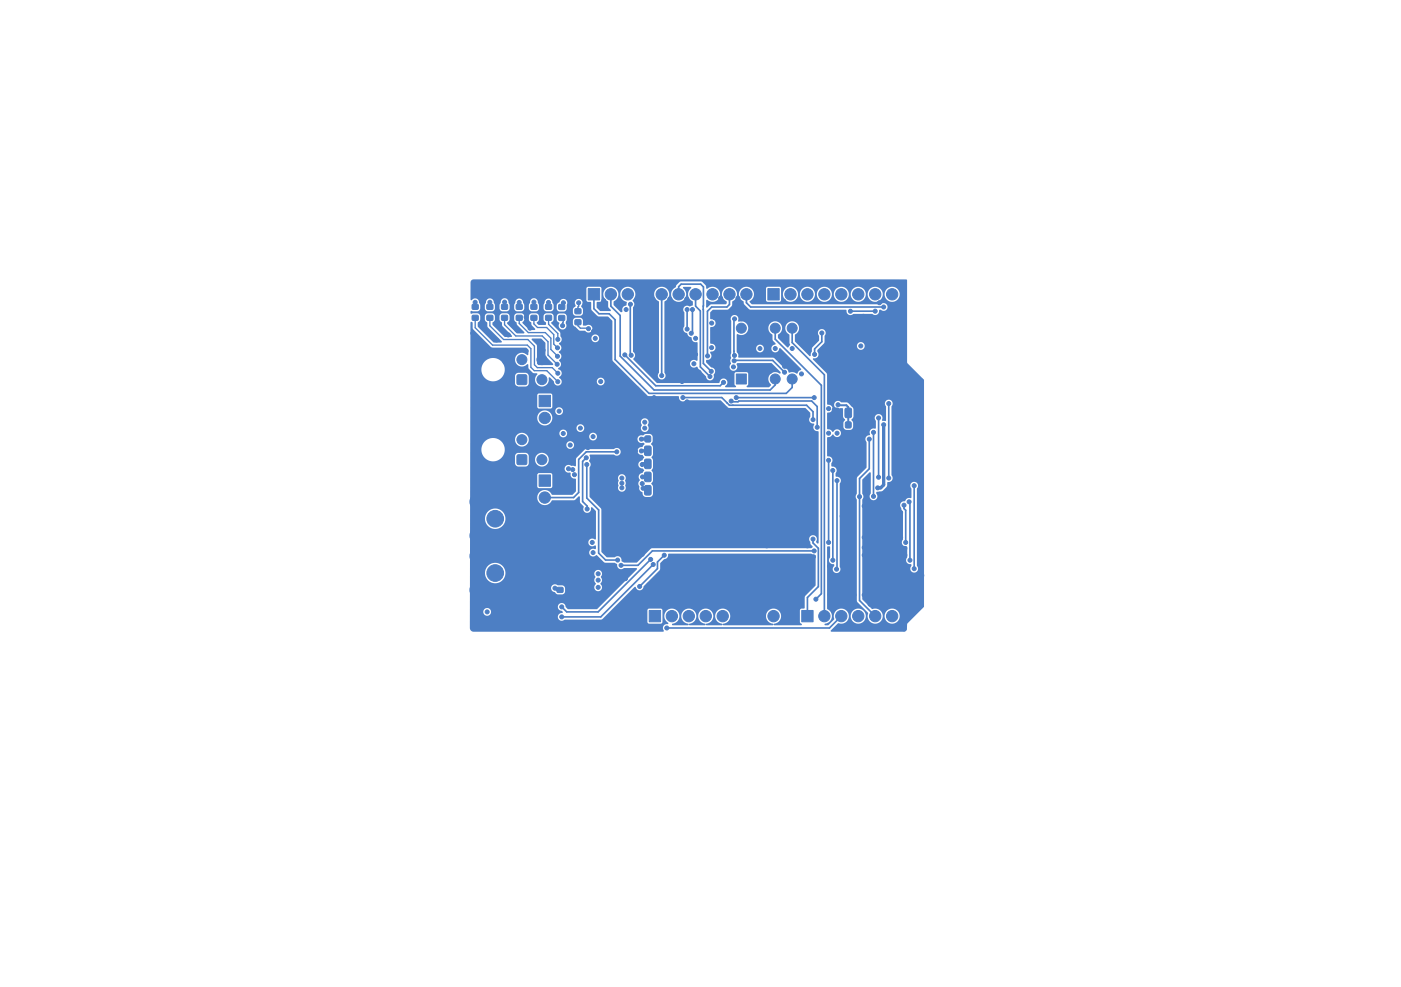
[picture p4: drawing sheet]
<svg xmlns="http://www.w3.org/2000/svg" width="210mm" height="148mm" viewBox="0 0 210 148" stroke-linecap="round" stroke-linejoin="round" font-family="sans-serif">
<g fill="#4d7fc4" stroke="#4d7fc4" stroke-width=".15">
<path d="M80.8 59.3h1.7v1.7h-1.7z"/>
<path d="M77.6 56.3h1.3v1.3h-1.3z"/>
<path d="M96.7 67l.7-.1 .2 .1v1.1l-.2 .2h-.5l-.3-.1z"/>
<path d="M98.6 67l.7-.1 .2 .1v1.1l-.2 .2h-.5l-.3-.1z"/>
<path d="M126.7 61.3l.7-.1 .2 .1 .1 1.1-.2 .2h-.6l-.2-.1z"/>
<path d="M124.8 61.3l.7-.1 .2 .1 .1 1.1-.2 .2h-.6l-.2-.1z"/>
<path d="M96.7 70.9l.7-.1 .2 .1v1.1l-.2 .2h-.5l-.3-.1z"/>
<path d="M98.6 70.9l.7-.1 .2 .1v1.1l-.2 .2h-.5l-.3-.1z"/>
<path d="M80.8 71.2h1.7v1.7h-1.7z"/>
<path d="M77.6 68.3h1.3v1.3h-1.3z"/>
<path d="M110.4 56.1h1.5v1.5h-1.5z"/>
<path d="M96.7 68.9l.7-.1 .2 .2v1l-.2 .3h-.5l-.3-.2z"/>
<path d="M98.6 68.9l.7-.1 .2 .2v1l-.2 .3h-.5l-.3-.2z"/>
<path d="M96.7 65.4h.8v.8h-.8z"/>
<path d="M98.3 65.4h.7v.8h-.7z"/>
<path d="M96.7 72.9l.7-.1 .2 .1v1.1l-.2 .2h-.5l-.3-.1z"/>
<path d="M98.6 72.9l.7-.1 .2 .1v1.1l-.2 .2h-.5l-.3-.1z"/>
<path d="M126.8 63.3h.7v.8h-.7z"/>
<path d="M125.2 63.3h.8v.8h-.8z"/>
<path d="M97.3 91.5h1.7v1.7h-1.7z"/>
<path d="M86.2 48h.8v.7h-.8z"/>
<path d="M86.2 46.3h.8v.7h-.8z"/>
<path d="M81.8 47.3h.8v.7h-.8z"/>
<path d="M81.8 45.7h.8v.6h-.8z"/>
<path d="M77.4 47.3h.8v.7h-.8z"/>
<path d="M77.4 45.7h.8v.6h-.8z"/>
<path d="M120.2 91.5h1.7v1.7h-1.7z"/>
<path d="M115.1 43.3h1.7v1.7h-1.7z"/>
<path d="M70.8 47.3h.8v.7h-.8z"/>
<path d="M70.8 45.7h.8v.6h-.8z"/>
<path d="M73 47.3h.8v.7h-.8z"/>
<path d="M73 45.7h.8v.6h-.8z"/>
<path d="M83.5 88.1h.9v.7h-.9z"/>
<path d="M83.5 86.5h.9v.6h-.9z"/>
<path d="M83.8 47.3h.8v.7h-.8z"/>
<path d="M83.8 45.7h.8v.7h-.8z"/>
<path d="M75.2 47.3h.8v.7h-.8z"/>
<path d="M75.2 45.7h.8v.6h-.8z"/>
<path d="M88.2 43.3h1.7v1.7h-1.7z"/>
<path d="M79.6 47.3h.8v.7h-.8z"/>
<path d="M79.6 45.7h.8v.6h-.8z"/>
<circle cx="81.7" cy="62.7" r=".85"/>
<circle cx="78.2" cy="53.9" r=".75"/>
<circle cx="81.2" cy="56.9" r=".75"/>
<circle cx="81.2" cy="53.9" r=".75"/>
<circle cx="74.2" cy="77.8" r="1.25"/>
<circle cx="76.8" cy="80.3" r="1.25"/>
<circle cx="76.8" cy="75.2" r="1.25"/>
<circle cx="71.7" cy="80.3" r="1.25"/>
<circle cx="71.7" cy="75.2" r="1.25"/>
<circle cx="81.7" cy="74.6" r=".85"/>
<circle cx="78.2" cy="65.9" r=".75"/>
<circle cx="81.2" cy="68.9" r=".75"/>
<circle cx="81.2" cy="65.9" r=".75"/>
<circle cx="74.2" cy="85.9" r="1.25"/>
<circle cx="76.8" cy="88.5" r="1.25"/>
<circle cx="76.8" cy="83.4" r="1.25"/>
<circle cx="71.7" cy="88.5" r="1.25"/>
<circle cx="71.7" cy="83.4" r="1.25"/>
<circle cx="111.1" cy="49.2" r=".75"/>
<circle cx="113.7" cy="49.2" r=".75"/>
<circle cx="116.2" cy="49.2" r=".75"/>
<circle cx="118.7" cy="49.2" r=".75"/>
<circle cx="118.7" cy="56.8" r=".75"/>
<circle cx="116.2" cy="56.8" r=".75"/>
<circle cx="113.7" cy="56.8" r=".75"/>
<circle cx="100.7" cy="92.4" r=".85"/>
<circle cx="103.3" cy="92.4" r=".85"/>
<circle cx="105.8" cy="92.4" r=".85"/>
<circle cx="108.3" cy="92.4" r=".85"/>
<circle cx="110.9" cy="92.4" r=".85"/>
<circle cx="113.4" cy="92.4" r=".85"/>
<circle cx="116" cy="92.4" r=".85"/>
<circle cx="123.6" cy="92.4" r=".85"/>
<circle cx="126.1" cy="92.4" r=".85"/>
<circle cx="128.7" cy="92.4" r=".85"/>
<circle cx="131.2" cy="92.4" r=".85"/>
<circle cx="133.7" cy="92.4" r=".85"/>
<circle cx="118.5" cy="44.1" r=".85"/>
<circle cx="121" cy="44.1" r=".85"/>
<circle cx="123.6" cy="44.1" r=".85"/>
<circle cx="126.1" cy="44.1" r=".85"/>
<circle cx="128.7" cy="44.1" r=".85"/>
<circle cx="131.2" cy="44.1" r=".85"/>
<circle cx="133.7" cy="44.1" r=".85"/>
<circle cx="91.6" cy="44.1" r=".85"/>
<circle cx="94.1" cy="44.1" r=".85"/>
<circle cx="96.6" cy="44.1" r=".85"/>
<circle cx="99.2" cy="44.1" r=".85"/>
<circle cx="101.7" cy="44.1" r=".85"/>
<circle cx="104.3" cy="44.1" r=".85"/>
<circle cx="106.8" cy="44.1" r=".85"/>
<circle cx="109.3" cy="44.1" r=".85"/>
<circle cx="111.9" cy="44.1" r=".85"/>
<circle cx="80" cy="82.5" r=".3"/>
<circle cx="87.5" cy="80" r=".3"/>
<circle cx="82.5" cy="80" r=".3"/>
<circle cx="82.5" cy="82.5" r=".3"/>
<circle cx="87.5" cy="82.5" r=".3"/>
<circle cx="85" cy="82.5" r=".3"/>
<circle cx="87.5" cy="85" r=".3"/>
<circle cx="85" cy="85" r=".3"/>
<circle cx="85" cy="87.5" r=".3"/>
<circle cx="85" cy="90" r=".3"/>
<circle cx="87.5" cy="90" r=".3"/>
<circle cx="87.5" cy="87.5" r=".3"/>
<circle cx="87.2" cy="90.8" r=".3"/>
<circle cx="86.2" cy="78.9" r=".3"/>
<circle cx="87.5" cy="78.9" r=".3"/>
<circle cx="92.5" cy="78.5" r=".3"/>
<circle cx="91.4" cy="80.4" r=".3"/>
<circle cx="91.4" cy="78.6" r=".3"/>
<circle cx="88" cy="69.7" r=".3"/>
<circle cx="87.9" cy="68.6" r=".3"/>
<circle cx="88.1" cy="67.1" r=".3"/>
<circle cx="89.6" cy="49.3" r=".3"/>
<circle cx="89.2" cy="50.7" r=".3"/>
<circle cx="88.2" cy="49.3" r=".3"/>
<circle cx="95.9" cy="87.9" r=".3"/>
<circle cx="110.4" cy="59.6" r=".3"/>
<circle cx="94.6" cy="53.3" r=".3"/>
<circle cx="93.9" cy="46.4" r=".3"/>
<circle cx="130.3" cy="65.8" r=".3"/>
<circle cx="137" cy="85.3" r=".3"/>
<circle cx="84.4" cy="65" r=".3"/>
<circle cx="108.5" cy="57.3" r=".3"/>
<circle cx="117.1" cy="79.6" r=".3"/>
<circle cx="126.4" cy="74.4" r=".3"/>
<circle cx="127.6" cy="66.6" r=".3"/>
<circle cx="120.3" cy="74.6" r=".3"/>
<circle cx="117.3" cy="73.6" r=".3"/>
<circle cx="117.1" cy="69.4" r=".3"/>
<circle cx="106.6" cy="55.7" r=".3"/>
<circle cx="99.2" cy="56.3" r=".3"/>
<circle cx="129" cy="51.9" r=".3"/>
<circle cx="104.3" cy="50.7" r=".3"/>
<circle cx="96.1" cy="65.8" r=".3"/>
<circle cx="118.7" cy="52.3" r=".3"/>
<circle cx="133.2" cy="60.5" r=".3"/>
<circle cx="133.2" cy="71.7" r=".3"/>
<circle cx="84.2" cy="91" r=".3"/>
<circle cx="117.6" cy="55.8" r=".3"/>
<circle cx="132.5" cy="46" r=".3"/>
<circle cx="101.3" cy="59.9" r=".3"/>
<circle cx="98" cy="59.6" r=".3"/>
<circle cx="93.6" cy="56.7" r=".3"/>
<circle cx="127.5" cy="46.7" r=".3"/>
<circle cx="131.2" cy="46.7" r=".3"/>
<circle cx="73.4" cy="45.3" r=".3"/>
<circle cx="71.2" cy="45.3" r=".3"/>
<circle cx="116.2" cy="52.3" r=".3"/>
<circle cx="93.2" cy="71.7" r=".3"/>
<circle cx="113.9" cy="52.3" r=".3"/>
<circle cx="75.6" cy="45.3" r=".3"/>
<circle cx="84.3" cy="48.8" r=".3"/>
<circle cx="123.2" cy="49.9" r=".3"/>
<circle cx="122.1" cy="53.1" r=".3"/>
<circle cx="83.6" cy="50.9" r=".3"/>
<circle cx="83.6" cy="52.2" r=".3"/>
<circle cx="96.6" cy="64.2" r=".3"/>
<circle cx="96.1" cy="67.6" r=".3"/>
<circle cx="83.6" cy="56" r=".3"/>
<circle cx="96.6" cy="63.3" r=".3"/>
<circle cx="83.6" cy="53.4" r=".3"/>
<circle cx="83.6" cy="57.2" r=".3"/>
<circle cx="96.3" cy="69.7" r=".3"/>
<circle cx="96.3" cy="71.5" r=".3"/>
<circle cx="96.3" cy="72.5" r=".3"/>
<circle cx="96.4" cy="73.2" r=".3"/>
<circle cx="121.9" cy="62.9" r=".3"/>
<circle cx="103.6" cy="50" r=".3"/>
<circle cx="97.9" cy="84.6" r=".3"/>
<circle cx="99.6" cy="83.3" r=".3"/>
<circle cx="85.9" cy="70.4" r=".3"/>
<circle cx="103.8" cy="46.4" r=".3"/>
<circle cx="87" cy="64.2" r=".3"/>
<circle cx="85.5" cy="66.7" r=".3"/>
<circle cx="88.9" cy="65.5" r=".3"/>
<circle cx="83.5" cy="54.6" r=".3"/>
<circle cx="90" cy="57.2" r=".3"/>
<circle cx="103" cy="49.3" r=".3"/>
<circle cx="103" cy="46.4" r=".3"/>
<circle cx="135.8" cy="81.3" r=".3"/>
<circle cx="130.9" cy="64.8" r=".3"/>
<circle cx="130.9" cy="74.4" r=".3"/>
<circle cx="122.3" cy="89.9" r=".3"/>
<circle cx="93.7" cy="53.2" r=".3"/>
<circle cx="80" cy="45.3" r=".3"/>
<circle cx="77.8" cy="45.4" r=".3"/>
<circle cx="86.7" cy="45.4" r=".3"/>
<circle cx="84.5" cy="45.4" r=".3"/>
<circle cx="82.2" cy="45.4" r=".3"/>
<circle cx="125.6" cy="60.7" r=".3"/>
<circle cx="99.9" cy="94.2" r=".3"/>
<circle cx="85.2" cy="70.3" r=".3"/>
<circle cx="86.1" cy="71.2" r=".3"/>
<circle cx="124.2" cy="61.3" r=".3"/>
<circle cx="125.5" cy="65" r=".3"/>
<circle cx="112.6" cy="57.6" r=".3"/>
<circle cx="95.3" cy="67.6" r=".3"/>
<circle cx="103" cy="60.3" r=".3"/>
<circle cx="98" cy="63.1" r=".3"/>
<circle cx="103.9" cy="66.1" r=".3"/>
<circle cx="124.2" cy="65" r=".3"/>
<circle cx="114.9" cy="81.9" r=".3"/>
<circle cx="138" cy="57.1" r=".3"/>
<circle cx="113.5" cy="86.8" r=".3"/>
<circle cx="135.5" cy="54.5" r=".3"/>
<circle cx="113.5" cy="83.5" r=".3"/>
<circle cx="138" cy="70.4" r=".3"/>
<circle cx="102.4" cy="59.6" r=".3"/>
<circle cx="122" cy="82.6" r=".3"/>
<circle cx="131.7" cy="62.7" r=".3"/>
<circle cx="131.7" cy="71.6" r=".3"/>
<circle cx="77" cy="53.1" r=".3"/>
<circle cx="79.5" cy="78.5" r=".3"/>
<circle cx="79.8" cy="56.7" r=".3"/>
<circle cx="75.8" cy="59.5" r=".3"/>
<circle cx="75.7" cy="54.3" r=".3"/>
<circle cx="81.2" cy="46.8" r=".3"/>
<circle cx="74.3" cy="48.6" r=".3"/>
<circle cx="78.9" cy="46.8" r=".3"/>
<circle cx="76.7" cy="46.8" r=".3"/>
<circle cx="72.4" cy="46.8" r=".3"/>
<circle cx="70.9" cy="50" r=".3"/>
<circle cx="78.9" cy="47.6" r=".3"/>
<circle cx="74.5" cy="46.8" r=".3"/>
<circle cx="72.5" cy="43.5" r=".3"/>
<circle cx="74.8" cy="43.5" r=".3"/>
<circle cx="72" cy="48.7" r=".3"/>
<circle cx="76.6" cy="48.5" r=".3"/>
<circle cx="93.1" cy="84.8" r=".3"/>
<circle cx="73" cy="91.8" r=".3"/>
<circle cx="131.6" cy="73.2" r=".3"/>
<circle cx="93.2" cy="73.2" r=".3"/>
<circle cx="132.5" cy="63.7" r=".3"/>
<circle cx="104" cy="54.5" r=".3"/>
<circle cx="93.2" cy="72.5" r=".3"/>
<circle cx="135.5" cy="75.8" r=".3"/>
<circle cx="106.4" cy="56.5" r=".3"/>
<circle cx="106.7" cy="52.1" r=".3"/>
<circle cx="121.9" cy="83.5" r=".3"/>
<circle cx="93.3" cy="81.9" r=".3"/>
<circle cx="93.5" cy="77.4" r=".3"/>
<circle cx="121.8" cy="87.4" r=".3"/>
<circle cx="122.5" cy="64.1" r=".3"/>
<circle cx="122" cy="59.6" r=".3"/>
<circle cx="94.5" cy="45.6" r=".3"/>
<circle cx="78.2" cy="86.7" r=".3"/>
<circle cx="76.7" cy="85.2" r=".3"/>
<circle cx="80.3" cy="86.7" r=".3"/>
<circle cx="76.1" cy="86.7" r=".3"/>
<circle cx="80.1" cy="85.2" r=".3"/>
<circle cx="76.1" cy="85.2" r=".3"/>
<circle cx="83.2" cy="88.2" r=".3"/>
<circle cx="77.5" cy="85.2" r=".3"/>
<circle cx="137" cy="72.8" r=".3"/>
<circle cx="77.5" cy="86.7" r=".3"/>
<circle cx="76.8" cy="86.7" r=".3"/>
<circle cx="78.2" cy="85.2" r=".3"/>
<circle cx="88.8" cy="81.3" r=".3"/>
<circle cx="88.9" cy="82.9" r=".3"/>
<circle cx="89.7" cy="87" r=".3"/>
<circle cx="89.7" cy="88.1" r=".3"/>
<circle cx="89.7" cy="86" r=".3"/>
<circle cx="131.6" cy="48.5" r=".3"/>
<circle cx="129.4" cy="47.4" r=".3"/>
<circle cx="131.8" cy="45.4" r=".3"/>
<circle cx="129.9" cy="45" r=".3"/>
<circle cx="106.7" cy="48.5" r=".3"/>
<circle cx="136.4" cy="84" r=".3"/>
<circle cx="136.3" cy="75.2" r=".3"/>
<circle cx="124.8" cy="70.5" r=".3"/>
<circle cx="97.5" cy="83.9" r=".3"/>
<circle cx="124.2" cy="81.3" r=".3"/>
<circle cx="109.6" cy="60.1" r=".3"/>
<circle cx="124.8" cy="84" r=".3"/>
<circle cx="125.5" cy="72.1" r=".3"/>
<circle cx="125.4" cy="85.4" r=".3"/>
<circle cx="84.2" cy="92.5" r=".3"/>
<circle cx="106.1" cy="53.4" r=".3"/>
<circle cx="110" cy="54.1" r=".3"/>
<circle cx="124.2" cy="69" r=".3"/>
<circle cx="93.8" cy="86.8" r=".3"/>
<circle cx="93.7" cy="85.7" r=".3"/>
<circle cx="95.6" cy="53.6" r=".3"/>
<circle cx="97.3" cy="87.7" r=".3"/>
<circle cx="76.2" cy="66.9" r=".3"/>
<circle cx="82.3" cy="65.1" r=".3"/>
<circle cx="82.3" cy="66.9" r=".3"/>
<circle cx="79.5" cy="63.8" r=".3"/>
<circle cx="77.9" cy="59.4" r=".3"/>
<circle cx="77.3" cy="58.2" r=".3"/>
<circle cx="77.9" cy="67.5" r=".3"/>
<circle cx="80" cy="65.2" r=".3"/>
<circle cx="128" cy="89.2" r=".3"/>
<circle cx="76.2" cy="71.4" r=".3"/>
<circle cx="77.1" cy="60.9" r=".3"/>
<circle cx="80.4" cy="70.7" r=".3"/>
<circle cx="78.2" cy="71.3" r=".3"/>
<circle cx="104.8" cy="55.8" r=".3"/>
<circle cx="105.3" cy="85.4" r=".3"/>
<circle cx="92.1" cy="63.6" r=".3"/>
<circle cx="104.3" cy="53.1" r=".3"/>
<circle cx="103.1" cy="55.1" r=".3"/>
<circle cx="100.3" cy="85.4" r=".3"/>
<circle cx="103.9" cy="86.9" r=".3"/>
<circle cx="121" cy="81.9" r=".3"/>
<circle cx="102.2" cy="57.2" r=".3"/>
<circle cx="81.5" cy="78.8" r=".3"/>
<circle cx="103.1" cy="56.5" r=".3"/>
<circle cx="117.6" cy="54.9" r=".3"/>
<circle cx="84.2" cy="78.5" r=".3"/>
<circle cx="128.8" cy="74.5" r=".3"/>
<circle cx="110.2" cy="69.9" r=".3"/>
<circle cx="107.7" cy="69.9" r=".3"/>
<circle cx="107.7" cy="67.4" r=".3"/>
<circle cx="110.2" cy="72.4" r=".3"/>
<circle cx="107.7" cy="72.4" r=".3"/>
<circle cx="110.2" cy="67.4" r=".3"/>
<circle cx="92.5" cy="67.8" r=".3"/>
<circle cx="109.9" cy="55" r=".3"/>
<circle cx="83.2" cy="69.9" r=".3"/>
<circle cx="107.8" cy="60.5" r=".3"/>
<circle cx="97.7" cy="79.9" r=".3"/>
<circle cx="102.7" cy="77.4" r=".3"/>
<circle cx="100.2" cy="77.4" r=".3"/>
<circle cx="102.7" cy="79.9" r=".3"/>
<circle cx="100.2" cy="79.9" r=".3"/>
<circle cx="102.7" cy="72.4" r=".3"/>
<circle cx="100.2" cy="67.4" r=".3"/>
<circle cx="100.2" cy="72.4" r=".3"/>
<circle cx="97.7" cy="77.4" r=".3"/>
<circle cx="100.2" cy="69.9" r=".3"/>
<circle cx="76.2" cy="50.2" r=".3"/>
<circle cx="77.5" cy="49.5" r=".3"/>
<circle cx="79.5" cy="49.2" r=".3"/>
<circle cx="78.9" cy="52.6" r=".3"/>
<circle cx="81.4" cy="52.5" r=".3"/>
<circle cx="74.4" cy="51" r=".3"/>
<circle cx="87.3" cy="50.2" r=".3"/>
<circle cx="73.7" cy="52.5" r=".3"/>
<circle cx="77" cy="43.5" r=".3"/>
<circle cx="97.9" cy="44.8" r=".3"/>
<circle cx="102.9" cy="44.8" r=".3"/>
<circle cx="108" cy="44.7" r=".3"/>
<circle cx="87.7" cy="45.6" r=".3"/>
<circle cx="100.4" cy="44.8" r=".3"/>
<circle cx="79.1" cy="43.5" r=".3"/>
<circle cx="95.5" cy="44.8" r=".3"/>
<circle cx="111.1" cy="47.8" r=".3"/>
<circle cx="83.6" cy="43.5" r=".3"/>
<circle cx="81.3" cy="43.5" r=".3"/>
<circle cx="85.7" cy="43.5" r=".3"/>
<circle cx="90.5" cy="45.1" r=".3"/>
<circle cx="113.9" cy="66.1" r=".3"/>
<circle cx="114.8" cy="62.9" r=".3"/>
<circle cx="110.7" cy="62.9" r=".3"/>
<circle cx="112.3" cy="76.5" r=".3"/>
<circle cx="112.3" cy="67.5" r=".3"/>
<circle cx="103.8" cy="62.9" r=".3"/>
<circle cx="83.8" cy="61.7" r=".3"/>
<circle cx="104.8" cy="66.1" r=".3"/>
<circle cx="120.1" cy="56.1" r=".3"/>
<circle cx="122.3" cy="45" r=".3"/>
<circle cx="119.8" cy="45" r=".3"/>
<circle cx="117.5" cy="45.1" r=".3"/>
<circle cx="112.3" cy="47.1" r=".3"/>
<circle cx="113.9" cy="44.5" r=".3"/>
<circle cx="118.2" cy="47.1" r=".3"/>
<circle cx="120" cy="47.1" r=".3"/>
<circle cx="124.8" cy="45" r=".3"/>
<circle cx="107.1" cy="47.6" r=".3"/>
<circle cx="116.8" cy="47.9" r=".3"/>
<circle cx="119.8" cy="47.9" r=".3"/>
<circle cx="110.6" cy="44.7" r=".3"/>
<circle cx="115.5" cy="47" r=".3"/>
<circle cx="130" cy="61.5" r=".3"/>
<circle cx="115.4" cy="55.7" r=".3"/>
<circle cx="130.4" cy="59.6" r=".3"/>
<circle cx="127.6" cy="59.2" r=".3"/>
<circle cx="120.9" cy="62.2" r=".3"/>
<circle cx="118.9" cy="67.6" r=".3"/>
<circle cx="119.4" cy="65.2" r=".3"/>
<circle cx="135" cy="80.6" r=".3"/>
<circle cx="137.2" cy="71.8" r=".3"/>
<circle cx="129.5" cy="75.9" r=".3"/>
<circle cx="104.8" cy="62.9" r=".3"/>
<circle cx="96.3" cy="83.1" r=".3"/>
<circle cx="129.5" cy="80.6" r=".3"/>
<circle cx="97.4" cy="81.9" r=".3"/>
<circle cx="135" cy="76.9" r=".3"/>
<circle cx="138" cy="73.1" r=".3"/>
<circle cx="110.7" cy="66.1" r=".3"/>
<circle cx="105.2" cy="79.9" r=".3"/>
<circle cx="102.7" cy="67.4" r=".3"/>
<circle cx="110.2" cy="77.4" r=".3"/>
<circle cx="102.7" cy="69.9" r=".3"/>
<circle cx="105.2" cy="72.4" r=".3"/>
<circle cx="105.2" cy="67.4" r=".3"/>
<circle cx="105.2" cy="77.4" r=".3"/>
<circle cx="105.2" cy="69.9" r=".3"/>
<circle cx="131.6" cy="50.7" r=".3"/>
<circle cx="131.1" cy="52.8" r=".3"/>
<circle cx="127.4" cy="45" r=".3"/>
<circle cx="125.7" cy="47.3" r=".3"/>
<circle cx="110.1" cy="47.8" r=".3"/>
<circle cx="110.1" cy="53.3" r=".3"/>
<circle cx="135.6" cy="82.2" r=".3"/>
<circle cx="129.5" cy="83.2" r=".3"/>
<circle cx="127.4" cy="80.6" r=".3"/>
<circle cx="129.5" cy="82.1" r=".3"/>
<circle cx="135.6" cy="83.2" r=".3"/>
<circle cx="100.3" cy="86.9" r=".3"/>
<circle cx="127.4" cy="75.9" r=".3"/>
<circle cx="127.4" cy="83.2" r=".3"/>
<circle cx="126.2" cy="77.4" r=".3"/>
<circle cx="127.4" cy="82.1" r=".3"/>
<circle cx="121.9" cy="80.8" r=".3"/>
<circle cx="92.6" cy="84" r=".3"/>
<circle cx="84.5" cy="72.6" r=".3"/>
<circle cx="106.9" cy="49.6" r=".3"/>
<circle cx="124.3" cy="84.9" r=".3"/>
<circle cx="103.1" cy="53.4" r=".3"/>
<circle cx="115.3" cy="89" r=".3"/>
<circle cx="124.4" cy="89.2" r=".3"/>
<circle cx="110.4" cy="90.1" r=".3"/>
<circle cx="115.3" cy="87.4" r=".3"/>
<circle cx="94.6" cy="92.6" r=".3"/>
<circle cx="114.3" cy="90.1" r=".3"/>
<circle cx="93.3" cy="94.2" r=".3"/>
<circle cx="83.9" cy="90" r=".3"/>
<circle cx="138.2" cy="86.3" r=".3"/>
<circle cx="138" cy="90.9" r=".3"/>
<circle cx="130.4" cy="90.6" r=".3"/>
<circle cx="133.1" cy="89.2" r=".3"/>
<circle cx="128.1" cy="90.6" r=".3"/>
<circle cx="135.5" cy="94.3" r=".3"/>
<circle cx="129.5" cy="89.2" r=".3"/>
<circle cx="132.5" cy="90.6" r=".3"/>
<circle cx="136.4" cy="86.2" r=".3"/>
<circle cx="89" cy="49.7" r=".3"/>
<circle cx="98" cy="56.3" r=".3"/>
<circle cx="99.9" cy="57" r=".3"/>
<circle cx="92.8" cy="45.8" r=".3"/>
<circle cx="93.4" cy="70.2" r=".3"/>
<circle cx="88" cy="76.3" r=".3"/>
</g>
<g fill="none" stroke="#4d7fc4" stroke-width=".25">
<path d="M89 44.1v2.2l.8 .8h1.5l.9 .8v6l5.1 5.1h20.6l.8-.9v-1.3M91.6 44.1v1.8l1.4 1.4v6.1l5 5.1h17.4l.8-.8v-.9M93.7 53.2h.1M93.7 53.2l4.6 4.6h9.6l.6-.5M94.5 45.6v7.5l.1 .2M99.2 44.1v12.2M101.7 44.1v-1.1l.4-.4h2.9l.4 .4v11.5l1.2 1.2M102.4 59.6h5.8l1.1 1.2h11.6l1 .9v1.2M103 46.4v2.9M103.8 46.4v3.4l-.2 .2M104.3 44.1v1.8l.7 .7v8.4l1.4 1.5M105.4 46.4h.1"/>
<path d="M106 53.4h.1M109.3 44.1v1.6l-.3 .3h-2.3l-.7 .7v6.7M110 52.7h.1M110 54.1l5.8-.1 1.8 1.8M110.1 47.8l-.1 .1 .1 5.4M110.4 59.6h11.6M111.9 44.1v1.3l.6 .6h20M116.2 49.2v1.7l6.9 6.9v31.2l-.8 .9M118.7 49.2v2.2l4.9 4.8v36.2M123.2 49.9v1.3l-1.1 1.1v.8M127.5 46.7h.1M127.5 46.7h3.7"/>
<path d="M87.9 68.6l-.6 .6v6l.7 .7v.4M88 69.7v5l1.7 1.8v6.4l1.1 1.1h1.8M92.5 67.8h-4.6l-1.2 1.1v5l-.7 .7h-4.3M109 60.4h.1M109.6 60.1l.1 .2h.9l.1-.2h11l.8 .9v3.1M109.9 60.8h.1M124.2 69v12.3M124.8 70.5v.1M124.8 70.6v13.4M125.5 72.1l-.1 13.3M130.3 65.8v4.5l-1.5 1.5v18.2l2.4 2.4M130.9 64.8v9.6"/>
<path d="M131.7 62.7v8.9M133.2 60.5v11.2M135.5 75.8v.5l.3 .2v4.8M136.3 75.2l.1 .2v8.6M137 72.8v12.5M97.5 83.9l-7.8 7.9h-4.7l-.8-.8M97.9 84.6l-7.8 7.9h-5.9M99.6 83.3l-1 1v1l-2.7 2.6M121.9 80.8v.6l.8 .8v5.8l-1.7 1.6v2.8M122 82.6h-24.2l-2.2 2.2h-2.5M126.1 92.4l-1.8 1.8h-24.4"/>
</g>
<path d="M96.3 71.5h.8M96.4 73.2h.4l.3 .3M97.1 65.8h-1M97.1 69.6h-.7l-.1 .1M97.1 67.6h-1M132.5 63.7v9l-.5 .5h-.4" fill="none" stroke="#4d7fc4" stroke-width=".5"/>
<g fill="none" stroke="#4d7fc4" stroke-width=".2">
<path d="M71.2 45.3h.1M71.2 47.7v1.4l2.6 2.7h5.2l.6 .5v2.8l.5 .5h1.9l1.6 1.6M71.2 45.3v.7M73.4 47.7v1.2l2.1 2h3.6l1 1v2.8l.4 .4h2.3l.8 .9M73.4 45.3v.7M75.6 45.3v.7M75.6 47.7v1l1.7 1.7h4l.8 .8v2.1l1.4 1.3M75.6 45.3h.1M77.8 45.4h.1M77.8 47.7v.8l1.4 1.4h2.5l.9 .8v1.7l1 1M77.8 45.4v.6M80 45.3v.7"/>
<path d="M80 47.7v.9l.6 .5h1.3l1.1 1.1v1.4l.6 .6M80 45.3h.1M82.2 45.4h.1M82.2 47.7v.9l1.4 1.4v.9M82.2 45.4v.6M84.4 47.7l-.1 1.1M84.5 45.4l-.1 .6M86.6 48.3v.5l.4 .4 1.2 .1M86.7 45.4l-.1 1.3"/>
</g>
<path d="M125.6 60.7l1.3 .1 .3 .2v2.7M83.2 88.2l.2 .3h.5" fill="none" stroke="#4d7fc4" stroke-width=".3"/>
<g fill="#4d7fc4">
<path d="M70.7 42l.3-.1h64.9l.1 12.4 2.5 2.7v33.9l-2.5 2.6-.1 .7a.45 .45 0 0 1-.4 .5h-10.9l-.1-.2 1.1-1a1.22 1.22 0 0 0 1.6-1.2h.3v.2a1.13 1.13 0 0 0 1.7 .9 1.13 1.13 0 0 0 0-2 1.13 1.13 0 0 0-1.7 .9h-.3v-.2a1.17 1.17 0 0 0-1.5-.8 1.17 1.17 0 0 0-.7 1.6l-.9 .9-.5-.1v-.1a1.2 1.2 0 0 0 1.1-1.1 1.2 1.2 0 0 0-.7-1.2v-9.3l.1-.1 .3 .1v1.6a.65 .65 0 0 0 0 .7 .65 .65 0 0 0 .6 .3l.1 .2a.6 .6 0 0 0-.2 .9 .6 .6 0 0 0 .8 .1 .6 .6 0 0 0 .2-.8v-10.6h2.4l.1 .5v15.2l1.7 1.8a1.16 1.16 0 0 0 .8 1.6 1.16 1.16 0 0 0 1.4-1.2h.3v.2a1.13 1.13 0 0 0 1.7 .9 1.13 1.13 0 0 0 0-2 1.13 1.13 0 0 0-1.7 .9h-.3v-.2a1.24 1.24 0 0 0-1.6-.8l-1.5-1.5v-14.1h5.7l.2 .7 .3 .3-.1 4.2a.63 .63 0 0 0 0 .8 .63 .63 0 0 0 .7 .3v1.6a.67 .67 0 0 0 .6 1v.3a.59 .59 0 0 0 .1 .8 .59 .59 0 0 0 .8 0 .59 .59 0 0 0-.1-.9l.1-11.6a.6 .6 0 0 0-.1-.8 .6 .6 0 0 0-.8 .1 .6 .6 0 0 0 0 .8v1.3l-.1 .1a.83 .83 0 0 0-.9 .5l-.4 .1-.3 .4h-5.7v-.8a.7 .7 0 0 0 0-.9l.1-2.1 1.1-1.1 .1 .1v3.1a.6 .6 0 0 0 0 .8 .6 .6 0 0 0 .9 0 .6 .6 0 0 0-.1-.8l.1-.3h.8l.6-.6a.79 .79 0 0 0 .2-.8 .66 .66 0 0 0 .7-.3 .66 .66 0 0 0-.1-.8v-10.3a.59 .59 0 0 0 0-.8 .59 .59 0 0 0-.9 0 .59 .59 0 0 0 .1 .9v2.1h-.5l-.1-.2a.59 .59 0 0 0-.2-.7 .59 .59 0 0 0-.8 .1 .59 .59 0 0 0 .1 .8v1.1l-.1 .1a.64 .64 0 0 0-.7 .2 .64 .64 0 0 0-.1 .7 .65 .65 0 0 0-.6 .4 .65 .65 0 0 0 .1 .7v3.8l-1.4 1.5-.1 2.4-.1 .4h-2.4v-1.9a.59 .59 0 0 0 .1-.7 .59 .59 0 0 0-.6-.3l-.2-.1 .1-.5a.59 .59 0 0 0 0-.6 .59 .59 0 0 0-.6-.3l-.1-.2v-.4a.64 .64 0 0 0 .1-.7 .64 .64 0 0 0-.7-.3v-2.7l.1-.2a.76 .76 0 0 0 .8-.4 .6 .6 0 0 0 .7 .5 .6 .6 0 0 0 .4-.8 .6 .6 0 0 0-.7-.4l-.4 .4-.1-.1a.78 .78 0 0 0-.8-.4v-2.4a.62 .62 0 0 0 .7-.5 .62 .62 0 0 0-.4-.7l-.3-.1h1v.2a.6 .6 0 0 0 .9 .4l.5 .1v1.2l.3 .4-.3 .5 .1 .8 .3 .3 .8-.1 .3-.4v-.6l-.3-.5 .3-.4v-1.2l-.9-.9-1-.1a.58 .58 0 0 0-.6-.2 .58 .58 0 0 0-.4 .5h-1l-.1-4.6-2-2.1v-.2a.64 .64 0 0 0 .7-.2 .64 .64 0 0 0-.1-.8v-.2l.7-.7h5.3v.2a.59 .59 0 0 0 .8 .4 .59 .59 0 0 0 0-1 .59 .59 0 0 0-.8 .4h-5.3l.4-.4v-1.1a.59 .59 0 0 0 0-.8 .59 .59 0 0 0-.9 .1 .59 .59 0 0 0 .1 .8v.7l-1.1 1.1v.5l-.3 .7-2.2-2.2v-1a1.04 1.04 0 0 0 .5-1.3 1.04 1.04 0 0 0-1.3-.6 1.04 1.04 0 0 0-.6 1.4l.5 .5v1.2l.1 .3-.2 .4h-.2l-1.4-1.4v-.5a1.04 1.04 0 0 0 .6-1.3 1.04 1.04 0 0 0-1.4-.6 1.04 1.04 0 0 0-.5 1.4l.5 .5v.8l.4 .5a.34 .34 0 0 1-.4 .3 .61 .61 0 0 0 .2 1 .61 .61 0 0 0 .9-.6h.1l3.1 3.1v.2l-.3 .1-.3 .4a1.46 1.46 0 0 0-1.3-.1 .71 .71 0 0 0-.6-.7l-1.7-1.6h-5.2l-.1-.5-.2-.3v-.6h2.9v.1a.59 .59 0 0 0 .9 .5 .59 .59 0 0 0 0-1 .59 .59 0 0 0-.9 .4h-2.9l.1-2.1a1.08 1.08 0 0 0 1.7-.8 1.08 1.08 0 0 0-1.5-1.1l-.1-.1a.59 .59 0 0 0-.5-.9 .59 .59 0 0 0-.5 .9v4.8l-.1 .5 .1 .3a.98 .98 0 0 0 0 .9 .59 .59 0 0 0 0 .8 .59 .59 0 0 0 .8 0 .59 .59 0 0 0 0-.8l.2-.2h5l1.4 1.4v.2h-.1a1.06 1.06 0 0 0-1.5 .2 1.06 1.06 0 0 0 .2 1.5l-.4 .4h-3.2l-.1-.2 .3-.3-.1-1.7-.2-.1h-1.6l-.2 .2v1.6l.2 .4-1.5 .1-.1-.2a.6 .6 0 0 0 0-1.1 .6 .6 0 0 0-.9 .6h-9.3l-3.6-3.6a.67 .67 0 0 0 0-1.1v-6.7a.72 .72 0 0 0-.1-1l.4-.4v-.6h2.9a1.4 1.4 0 0 0 .7 1.3v10.6a.59 .59 0 0 0 0 .9 .59 .59 0 0 0 .9-.1 .59 .59 0 0 0-.1-.8v-10.7a1.2 1.2 0 0 0 .7-1.2h.3v.2a1.16 1.16 0 0 0 1.8 .9 1.16 1.16 0 0 0 0-2l.1-.1h1l.1 .2a1.22 1.22 0 0 0 .3 2.1l-.1 .5-.4 .2a.61 .61 0 0 0-.8 0 .61 .61 0 0 0 0 .9v2a.58 .58 0 0 0-.2 .7 .58 .58 0 0 0 .5 .3l.1 .2a.84 .84 0 0 0 .7 .5 .67 .67 0 0 0 .8 .7l.1 2.7-.2 .1a.59 .59 0 0 0-.8 0 .59 .59 0 0 0 0 .9 .59 .59 0 0 0 .8 0l1.4 1.5a.6 .6 0 0 0 .8 .5 .6 .6 0 0 0 .4-.8 .62 .62 0 0 0 .2-.7 .62 .62 0 0 0-.6-.4l-.8-.8a.34 .34 0 0 1 .5-.4 .65 .65 0 0 0 .2-1v-.1a.64 .64 0 0 0 .7-.4 .64 .64 0 0 0-.3-.8l-.4-.1v-.1v-2.4a.62 .62 0 0 0 .8-.6 .62 .62 0 0 0-.8-.6v-.9l.3-.4 2.3-.1 .6-.6 .1-.6a1.13 1.13 0 0 0 .7-1.2h.3v.2a1.62 1.62 0 0 0 .7 1.1l.1 .4 .9 .7 14.4 .1a.62 .62 0 0 0 .3 .7 .62 .62 0 0 0 .8-.1h2.8a.65 .65 0 0 0 .7 0 .65 .65 0 0 0 .3-.6l.2-.1a.6 .6 0 0 0 .9 .1 .6 .6 0 0 0 0-.9 .6 .6 0 0 0-.9 0h-19.3l-.3-.4a1.17 1.17 0 0 0 .2-2h2.2v1.8l.2 .3 2-.1 .1-.2v-1h.3a1.13 1.13 0 0 0 1.1 1.3 1.13 1.13 0 0 0 1.1-1.3h.3v.2a1.13 1.13 0 0 0 1.2 1.1 1.13 1.13 0 0 0 1.1-1.3h.2v.2a1.13 1.13 0 0 0 1.3 1.1 1.13 1.13 0 0 0 1-1.3h.3v.2a1.13 1.13 0 0 0 1.2 1.1 1.13 1.13 0 0 0 1-1.3h.3v.2a1.13 1.13 0 0 0 1.2 1.1 1.13 1.13 0 0 0 1.1-1.3h.3v.2a1.13 1.13 0 0 0 1.2 1.1 1.13 1.13 0 0 0 1-1.3h.3v.2a1.13 1.13 0 0 0 1.7 .9 1.13 1.13 0 0 0 0-1.9 1.13 1.13 0 0 0-1.7 .8h-.3v-.1a1.13 1.13 0 0 0-1.2-.9 1.13 1.13 0 0 0-1 1h-.3v-.1a1.13 1.13 0 0 0-1.2-.9 1.13 1.13 0 0 0-1.1 1h-.3v-.1a1.13 1.13 0 0 0-1.2-.9 1.13 1.13 0 0 0-1 1h-.3v-.1a1.13 1.13 0 0 0-1.2-.9 1.13 1.13 0 0 0-1.1 1h-.2l-.1-.1a1.13 1.13 0 0 0-1.2-.9 1.13 1.13 0 0 0-1 1h-.3v-.1a1.13 1.13 0 0 0-1.2-.9 1.13 1.13 0 0 0-1 1h-.3v-.8l-.2-.2h-1.8l-.3 .2h-2.2a1.13 1.13 0 0 0-1.8 .8h-.3l-.1-.1a1.15 1.15 0 0 0-1.8-.5 1.15 1.15 0 0 0 .3 1.9v.2l-.1 .1h-2.2l-.7 .5-.1-1 .2-.2a1.16 1.16 0 0 0 1.6 0 1.16 1.16 0 0 0 0-1.7 1.16 1.16 0 0 0-1.7 .1l-.1-.5-.7-.6h-3l-.8 .6a.67 .67 0 0 1-.4 .6l-.3 .6h-.3v-.1a1.13 1.13 0 0 0-1.2-.9 1.13 1.13 0 0 0-1 1h-2.9v-.1a1.15 1.15 0 0 0-2-.5 1.15 1.15 0 0 0 .8 1.9l-.1 .5a.86 .86 0 0 0-.6 1h-.3l-1-1v-.5a1.16 1.16 0 0 0 .5-1.8 1.16 1.16 0 0 0-1.8-.1 1.25 1.25 0 0 0 .5 1.9v.7l.4 .5-.1 .1h-1.6l-.5-.5v-.7l.1-.1 .5-.1 .2-.2-.1-1.9-.2-.1h-1.8l-.2 .1v1.9l.2 .3h.5l.1 1.2 .9 .9 1.6 .1 .6 .6v5.9l.1 .2 5.2 5.2h4.6l.1 .1a.61 .61 0 0 0 .3 .7 .61 .61 0 0 0 .7-.2h5.2l1.3 1.2h11.4l.7 .7v.6a.6 .6 0 0 0 0 .7 .6 .6 0 0 0 .6 .3l.1 .2a.6 .6 0 0 0-.1 .6 .6 .6 0 0 0 .6 .4l.1 .1v16.7h-.2l-.2-.2a.61 .61 0 0 0 0-.9 .61 .61 0 0 0-.9 0 .61 .61 0 0 0 .1 .9v.3l.3 .4-.2 .2h-23.9l-2.3 2.2h-1.8l-.4-.2a.64 .64 0 0 0-.3-.7 .64 .64 0 0 0-.8 .1h-1.2l-.8-.8v-6.4l-1.7-1.9v-2.9h4.2v.2a.69 .69 0 0 1 0 .7l.1 .3a.61 .61 0 0 0 .6 .9 .61 .61 0 0 0 .4-1l.1-.2a.68 .68 0 0 1 0-.7 .59 .59 0 0 0-.5-.7 .59 .59 0 0 0-.7 .5h-4.2v-1.5a.76 .76 0 0 0-.1-1 .76 .76 0 0 0 .1-.9h3.7a.59 .59 0 0 0 .8-.1 .59 .59 0 0 0-.1-.8 .59 .59 0 0 0-.8 0l-4.3 .1-1.3 1.3-.1 1.2h-.6a.62 .62 0 0 0-1 .3 .62 .62 0 0 0 .8 .7 .67 .67 0 0 0 .8 .9v1.8l-.5 .6h-3.1a1.14 1.14 0 0 0-1.7-.5 1.14 1.14 0 0 0 0 1.8 1.14 1.14 0 0 0 1.7-.5h3.3l.8-.6 .2 1 .5 .6a.59 .59 0 0 0 .5 .9 .59 .59 0 0 0 .6-.8h.2l.5 .6v4.2a.61 .61 0 0 0-1.1 .2 .61 .61 0 0 0 .6 .8l.4-.1h.1v.5a.6 .6 0 0 0-.9 .2 .6 .6 0 0 0 .1 .8 .6 .6 0 0 0 .9-.1l1.2 1.2h1.6a.42 .42 0 0 1 .4 .6 .63 .63 0 0 0 1 .2h1.8l.1 .1-6 6-4.3 .1-.4-.4a.59 .59 0 0 0-.6-.5 .59 .59 0 0 0-.6 .6 .59 .59 0 0 0 .6 .5l.2 .2-.1 .1a.61 .61 0 0 0-.7 .8 .61 .61 0 0 0 1.1 .2h5.4l1.5-1.4h5.4v1.8l.2 .2h2l.1-.2v-1.8l-.2-.2h-1.8l-.3 .2h-5.4l3.5-3.5h.2a.61 .61 0 0 0 .7 .5 .61 .61 0 0 0 .5-.6l2.4-2.4 .1-1.1 .6-.6a.67 .67 0 0 0 .6-.8h21.4l.6 .2 .1 4.5-1.6 1.7-.1 1.8-.5 .1-.2 .2v1.8l.3 .4-4.1 .1-.1-.1 .1-.2a1.13 1.13 0 0 0 .8-1.7 1.13 1.13 0 0 0-1.9 0 1.13 1.13 0 0 0 .8 1.7l.1 .2-.1 .1h-7.3l-.1-.1v-.2a1.13 1.13 0 0 0 .9-1.7 1.13 1.13 0 0 0-1.9 0 1.13 1.13 0 0 0 .8 1.7l.1 .2-.1 .1h-2.3l-.1-.1 .1-.2a1.13 1.13 0 0 0 .9-1.7 1.13 1.13 0 0 0-2 0 1.13 1.13 0 0 0 .9 1.7l.1 .2-.1 .1h-2.3l-.1-.1 .1-.2a1.13 1.13 0 0 0 .8-1.7 1.13 1.13 0 0 0-1.9 0 1.13 1.13 0 0 0 .8 1.7l.1 .2-.1 .1h-2.3l-.1-.1 .1-.2a1.14 1.14 0 0 0 .9-1.6 1.14 1.14 0 0 0-1.8-.3 1.14 1.14 0 0 0 .3 1.8 .33 .33 0 0 1-.5 .2 .72 .72 0 0 0-.2 1.1h-28.8l-.2-.3-.1-.2v-2.5h2v.1a.59 .59 0 0 0 .9 .5 .59 .59 0 0 0 0-1 .59 .59 0 0 0-.9 .4h-2v-3.6h12.2v.2a.59 .59 0 0 0 .5 .5l.5 .3h.7l.3-.2 .1-.7a.47 .47 0 0 0-.4-.4h-.7a.59 .59 0 0 0-1 .3h-12.2v-2.3h2.3v.3a1.53 1.53 0 0 0 1.6 1.4 1.53 1.53 0 0 0 1.5-1.5h13.3l.2 .5a.8 .8 0 0 0 0 1.1 .6 .6 0 0 0-.1 .9 .6 .6 0 0 0 .9-.1 .6 .6 0 0 0-.1-.8v-.2a.71 .71 0 0 0 .1-.9 .59 .59 0 0 0-.2-1 .59 .59 0 0 0-.8 .5h-13.3v-.2a1.54 1.54 0 0 0-1.6-1.4 1.54 1.54 0 0 0-1.5 1.4h-2.3l.1-8.1h2.2v.2a1.54 1.54 0 0 0 2.3 1.2 1.54 1.54 0 0 0 0-2.6 1.54 1.54 0 0 0-2.3 1.2h-2.2v-6.5h10v1.8l.3 .2h1.9l.1-.2v-1.8l-.2-.3h-1.9l-.2 .3h-10v-3.9h1.7a1.75 1.75 0 0 0 1.2 1.8 1.75 1.75 0 0 0 2-.7h1.8v1.2l.2 .2 .3 .2 1.3-.1 .3-.3v-.8h.9a1.04 1.04 0 0 0 1.4 1.1 1.04 1.04 0 0 0 .3-1.7 1.04 1.04 0 0 0-1.7 .4v.2h-.9l-.1-.6-.4-.3h-1.2l-.2 .2-.2 .3h-1.8a1.75 1.75 0 0 0-.8-2.6h2.6v.2a1.03 1.03 0 0 0 .7 .9 1.03 1.03 0 0 0 1.1-.2h5.9v.1a.59 .59 0 0 0 .9 .4 .59 .59 0 0 0 0-1 .59 .59 0 0 0-.9 .5h-5.9v-.1a1.03 1.03 0 0 0-.6-1.7h5.4v.2a.58 .58 0 0 0 .5 .5 .58 .58 0 0 0 .6-.2h3.4v.1a.58 .58 0 0 0 .5 .5 .58 .58 0 0 0 .6-.2h6.2v.1a.59 .59 0 0 0 .8 .5l.2 .1-.1 .2a.47 .47 0 0 1-.6 .4 .59 .59 0 0 0-.3 .7 .59 .59 0 0 0 .6 .4l.4 .3-.3 .5a.64 .64 0 0 0-.6 .7 .64 .64 0 0 0 .7 .6l.2 .3-.3 .3a.66 .66 0 0 0-.5 .4 .66 .66 0 0 0 .1 .7 .75 .75 0 0 0-.1 1 .74 .74 0 0 0 .5 .9 .54 .54 0 0 0 .5 .6h.7l.3-.2v-1.5a.28 .28 0 0 1-.2-.3 .28 .28 0 0 1 .2-.2l.1-1.3-.2-.5 .2-.4v-1.1l-.2-.4 .2-.5-.1-1.2a.28 .28 0 0 1-.2-.3 .28 .28 0 0 1 .2-.3v-.8l-.2-.4h-.8l-.5 .2a.58 .58 0 0 0-.7 .5l-6.2-.1a.58 .58 0 0 0-.3-.8 .58 .58 0 0 0-.8 .5h-3.4a.59 .59 0 0 0-.2-.9 .59 .59 0 0 0-.9 .4h-5.5a1.04 1.04 0 0 0-1.1 .9h-2.7a1.75 1.75 0 0 0-2.3 1.5h-1.7v-3.2h15.9v.2a.59 .59 0 0 0 .9 .4 .59 .59 0 0 0 0-1 .59 .59 0 0 0-.9 .4h-15.9v-1.5h10v.2a1.13 1.13 0 0 0 .9 1 1.13 1.13 0 0 0 1.2-.6h13.5l.1 .5a.9 .9 0 0 0 .2 1 .64 .64 0 0 0 .7-.2 .64 .64 0 0 0 0-.8 .59 .59 0 0 0-.2-.9 .59 .59 0 0 0-.8 .4h-13.5l.1-.1a1.14 1.14 0 0 0-.7-1.5h1.2v.1a.59 .59 0 0 0 .9 .5 .59 .59 0 0 0 0-1 .59 .59 0 0 0-.9 .4h-1.3a1.13 1.13 0 0 0-1.4 1h-10v-3.4h10v1.8l.1 .2 2 .1 .2-.3v-1.8l-.2-.2h-1.8l-.3 .2h-10v-3.9h1.7a1.75 1.75 0 0 0 1.2 1.8 1.75 1.75 0 0 0 2-.7h1.8v1.2l.2 .2 .2 .2h1.3l.2-.2 .2-.2v-1.3l-.2-.2-.2-.2h-1.3l-.2 .2-.2 .3h-1.8a1.75 1.75 0 0 0-.9-2.6 1.75 1.75 0 0 0-2.3 1.5h-1.7l.1-7 .3 .1v1l2.7 2.7h5.2l.4 .4v.6l-.2 .1a1.04 1.04 0 0 0-1.5 0 1.04 1.04 0 0 0 0 1.5 1.04 1.04 0 0 0 1.5-.1l.2 .1 .1 .6 .6 .6 .6 .1v.2a1.04 1.04 0 0 0 .5 1.7 1.04 1.04 0 0 0 1.2-1.2l.2-.1 .6 .6a.58 .58 0 0 0 .7 .6 .58 .58 0 0 0 .5-.7h5.3v.2a.59 .59 0 0 0 .9 .4 .59 .59 0 0 0 0-1 .59 .59 0 0 0-.9 .4h-5.3l-.4-.4v-.2a.65 .65 0 0 0 .4-.6 .65 .65 0 0 0-.5-.6v-.1a.6 .6 0 0 0 .4-.8l-.3-.3v-.1a.66 .66 0 0 0 0-1.2v-.1a.65 .65 0 0 0 0-1.2v-.1a.58 .58 0 0 0 .4-.7h4.4v.1a.59 .59 0 0 0 .9 .4 .59 .59 0 0 0 0-1 .59 .59 0 0 0-.9 .5h-4.4l-.2-.3-.1-.6-1.3-1.3 .4-.5v-.6h.4l.1 .6 .1 .2a.28 .28 0 0 1 .3 .2 .28 .28 0 0 1-.2 .4 .59 .59 0 0 0 .8 .6 .59 .59 0 0 0 .3-1l.1-.3h1v.7l.9 .7 .9 .1a.6 .6 0 0 0 .9 .2 .6 .6 0 0 0 .1-.9 .6 .6 0 0 0-.9-.1h-.4v-.8l-.2-.2-.2-.2h-.7a.47 .47 0 0 0-.4 .5h-1l.1-.7-.2-.3-.2-.1h-.8l-.2 .1-.2 .3h-.4l-.3-.4h-.8l-.3 .1-.1 .3v.6l.3 .4v.3h-1l-.3-.3 .3-.4v-.6a.47 .47 0 0 0-.4-.4h-.7l-.3 .1-.1 .3v.7a.69 .69 0 0 1 .4 .7l.5 .5v.2h-.9l-1-1v-.2l.3-.4v-.5l-.2-.3-.2-.1h-.9l-.2 .4v.7l.3 .2 .1 .4 1.1 1.2-.1 .1h-1l-1.5-1.5v-.1l.4-.4v-.6a.47 .47 0 0 0-.4-.4h-.7l-.3 .1-.1 .3v.7a.57 .57 0 0 1 .4 .7l1.4 1.5v.2h-1.1l-1.8-1.8v-.3l.4-.4v-.6l-.2-.3-.2-.1h-.7l-.4 .2v.8l.3 .3 .1 .8 2.1 2.1-.1 .2h-1.1l-2.4-2.4v-.6l.4-.4v-.6l-.2-.3-.2-.1-.9 .1-.2-.1 .1-.4 1 .1 .2-.1 .2-.3v-.5h.7v.6l.4 .3h.7l.2-.1 .2-.3v-.5h.7v.5a.47 .47 0 0 0 .4 .4h.7l.2-.1 .2-.3v-.5h.7v.6l.4 .3h.7l.2-.1 .2-.3v-.5h.7v.5a.47 .47 0 0 0 .4 .4h.7l.2-.1 .2-.3v-.5h.7v.5l.2 .3 .9 .1 .3-.3 .1-.6h.4l.1 .5 .2 .4h.8l.4-.3h1v.6l.1 .2 .3 .1h.7l.2-.1 .2-.3v-.5l-.3-.4v-.2a.61 .61 0 0 0 0-.8 .61 .61 0 0 0-.8 0 .61 .61 0 0 0 0 .9l-.4 .5h-1l.1-.7a.62 .62 0 0 0-.4-.9 .62 .62 0 0 0-.8 .6l-.2 .1-.2 .3h-.4l-.2-.3a.62 .62 0 0 0-.6-.7 .62 .62 0 0 0-.6 .7l-.1 .3h-.7l-.1-.3a.64 .64 0 0 0-.6-.8 .64 .64 0 0 0-.7 .8l-.1 .3h-.7l-.1-.3a.64 .64 0 0 0-.6-.7 .64 .64 0 0 0-.7 .7l-.1 .3h-.7l-.2-.4a.61 .61 0 0 0-.6-.7 .61 .61 0 0 0-.6 .8l-.1 .3h-.7l-.2-.3a.63 .63 0 0 0-.6-.8 .63 .63 0 0 0-.6 .8l-.1 .3h-.7l-.1-.3a.66 .66 0 0 0-.4-.7 .66 .66 0 0 0-.7 .2h-.2l-.1-.1v-2.5z"/>
<path d="M79.7 50.8h1.4l.6 .6 .1 2 1.1 1.1v.2l-2.1 .1-.3-.2v-2.7l-.8-.9z"/>
</g>
</svg>
